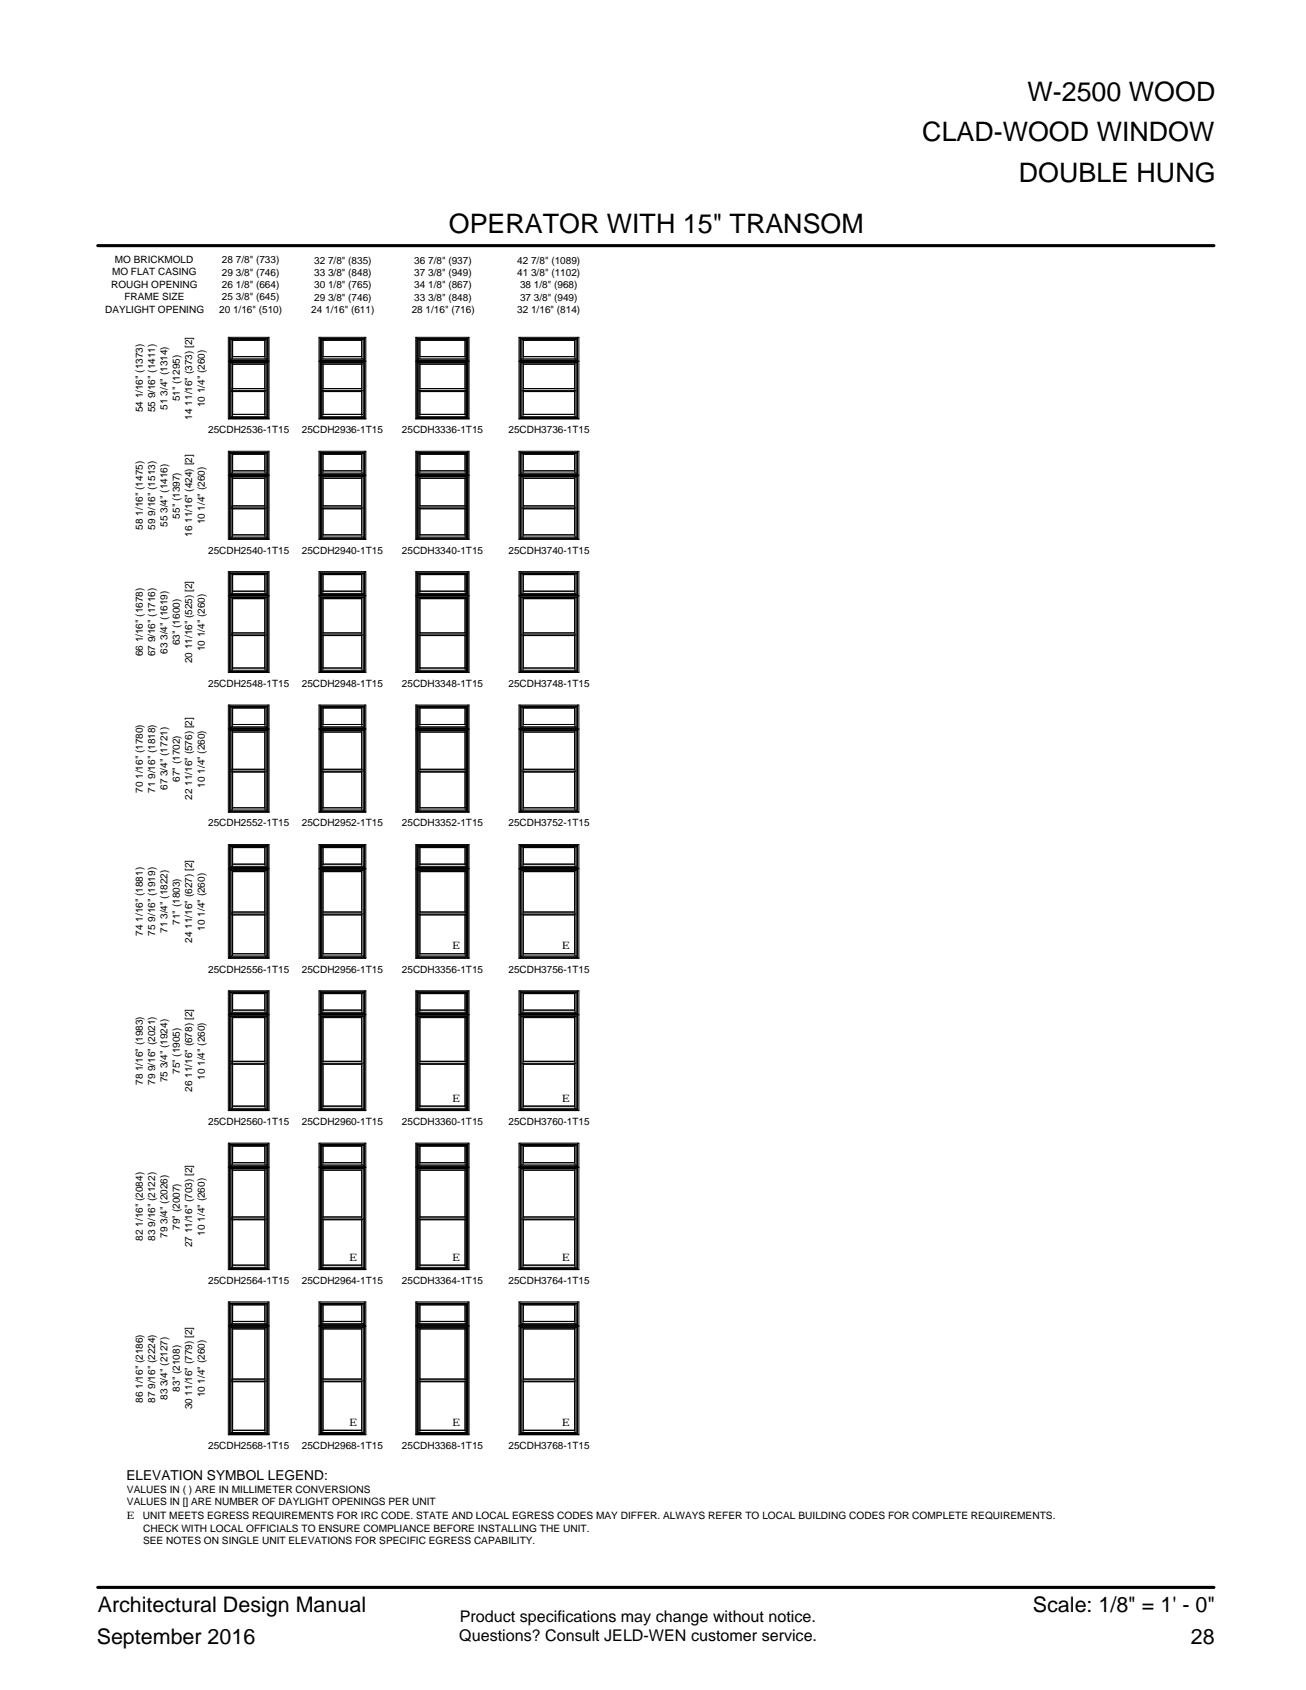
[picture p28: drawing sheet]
<svg xmlns="http://www.w3.org/2000/svg" width="216mm" height="279mm" viewBox="0 0 216 279" stroke-linecap="round" stroke-linejoin="round" font-family="sans-serif">
<defs><g id="words">
<g font-size="4.4">
<text x="169.9" y="16.7">W-2500 WOOD</text>
<text x="152.5" y="23.3">CLAD-WOOD WINDOW</text>
<text x="168.4" y="30.1">DOUBLE HUNG</text>
<text x="74.2" y="38.5">OPERATOR WITH 15&quot; TRANSOM</text>
</g>
<g font-size="3.5">
<text x="16.2" y="266.5">Architectural Design Manual</text>
<text x="170.8" y="266.5">Scale: 1/8&quot; = 1' - 0&quot;</text>
<text x="16" y="271.8">September 2016</text>
<text x="196.9" y="271.8">28</text>
</g>
<g font-size="2.7">
<text x="76" y="268.2">Product specifications may change without notice.</text>
<text x="75.9" y="271.4">Questions? Consult JELD-WEN customer service.</text>
</g>
<text font-size="2.3" x="20.9" y="244.7">ELEVATION SYMBOL LEGEND:</text>
<g font-size="1.7">
<text x="18.4" y="47.6">ROUGH OPENING</text>
<text x="18.5" y="45.5">MO FLAT CASING</text>
<text x="19" y="43.5">MO BRICKMOLD</text>
<text x="36.7" y="47.6">26 1/8&quot; (664)</text>
<text x="36.7" y="45.6">29 3/8&quot; (746)</text>
<text x="36.7" y="43.5">28 7/8&quot; (733)</text>
<text x="51.9" y="47.6">30 1/8&quot; (765)</text>
<text x="51.9" y="45.6">33 3/8&quot; (848)</text>
<text x="51.9" y="43.6">32 7/8&quot; (835)</text>
<text x="68.5" y="47.6">34 1/8&quot; (867)</text>
<text x="68.5" y="45.6">37 3/8&quot; (949)</text>
<text x="68.5" y="43.6">36 7/8&quot; (937)</text>
<text x="85.5" y="45.6">41 3/8&quot; (1102)</text>
<text x="85.5" y="43.6">42 7/8&quot; (1089)</text>
<text x="86" y="47.6">38 1/8&quot; (968)</text>
<text x="17.4" y="51.7">DAYLIGHT OPENING</text>
<text x="20.6" y="49.6">FRAME SIZE</text>
<text x="36.2" y="51.7">20 1/16&quot; (510)</text>
<text x="36.7" y="49.7">25 3/8&quot; (645)</text>
<text x="51.5" y="51.7">24 1/16&quot; (611)</text>
<text x="51.9" y="49.7">29 3/8&quot; (746)</text>
<text x="68.1" y="51.7">28 1/16&quot; (716)</text>
<text x="68.5" y="49.7">33 3/8&quot; (848)</text>
<text x="85.5" y="51.7">32 1/16&quot; (814)</text>
<text x="86" y="49.7">37 3/8&quot; (949)</text>
<text x="23.6" y="68.2" transform="rotate(-90 23.6 68.2)">54 1/16&quot; (1373)</text>
<text x="25.6" y="68.2" transform="rotate(-90 25.6 68.2)">55 9/16&quot; (1411)</text>
<text x="27.7" y="67.7" transform="rotate(-90 27.7 67.7)">51 3/4&quot; (1314)</text>
<text x="29.7" y="66.4" transform="rotate(-90 29.7 66.4)">51&quot; (1295)</text>
<text x="31.8" y="69.4" transform="rotate(-90 31.8 69.4)">14 11/16&quot; (373) [2]</text>
<text x="33.9" y="67.3" transform="rotate(-90 33.9 67.3)">10 1/4&quot; (260)</text>
<text x="34.4" y="71.6">25CDH2536-1T15</text>
<text x="49.9" y="71.6">25CDH2936-1T15</text>
<text x="66.4" y="71.6">25CDH3336-1T15</text>
<text x="84.1" y="71.6">25CDH3736-1T15</text>
<text x="23.6" y="87.6" transform="rotate(-90 23.6 87.6)">58 1/16&quot; (1475)</text>
<text x="25.6" y="87.6" transform="rotate(-90 25.6 87.6)">59 9/16&quot; (1513)</text>
<text x="27.7" y="87.1" transform="rotate(-90 27.7 87.1)">55 3/4&quot; (1416)</text>
<text x="29.7" y="85.7" transform="rotate(-90 29.7 85.7)">55&quot; (1397)</text>
<text x="31.8" y="88.7" transform="rotate(-90 31.8 88.7)">16 11/16&quot; (424) [2]</text>
<text x="33.9" y="86.7" transform="rotate(-90 33.9 86.7)">10 1/4&quot; (260)</text>
<text x="34.4" y="91.5">25CDH2540-1T15</text>
<text x="49.9" y="91.5">25CDH2940-1T15</text>
<text x="66.4" y="91.5">25CDH3340-1T15</text>
<text x="84.1" y="91.5">25CDH3740-1T15</text>
<text x="29.7" y="106.7" transform="rotate(-90 29.7 106.7)">63&quot; (1600)</text>
<text x="33.9" y="107.7" transform="rotate(-90 33.9 107.7)">10 1/4&quot; (260)</text>
<text x="23.6" y="108.5" transform="rotate(-90 23.6 108.5)">66 1/16&quot; (1678)</text>
<text x="25.6" y="108.5" transform="rotate(-90 25.6 108.5)">67 9/16&quot; (1716)</text>
<text x="27.7" y="108.1" transform="rotate(-90 27.7 108.1)">63 3/4&quot; (1619)</text>
<text x="31.8" y="109.7" transform="rotate(-90 31.8 109.7)">20 11/16&quot; (525) [2]</text>
<text x="34.4" y="113.6">25CDH2548-1T15</text>
<text x="49.9" y="113.6">25CDH2948-1T15</text>
<text x="66.4" y="113.6">25CDH3348-1T15</text>
<text x="84.1" y="113.6">25CDH3748-1T15</text>
<text x="23.6" y="131.1" transform="rotate(-90 23.6 131.1)">70 1/16&quot; (1780)</text>
<text x="25.6" y="131.1" transform="rotate(-90 25.6 131.1)">71 9/16&quot; (1818)</text>
<text x="27.7" y="130.6" transform="rotate(-90 27.7 130.6)">67 3/4&quot; (1721)</text>
<text x="29.7" y="129.3" transform="rotate(-90 29.7 129.3)">67&quot; (1702)</text>
<text x="33.9" y="130.2" transform="rotate(-90 33.9 130.2)">10 1/4&quot; (260)</text>
<text x="31.8" y="132.2" transform="rotate(-90 31.8 132.2)">22 11/16&quot; (576) [2]</text>
<text x="34.4" y="136.6">25CDH2552-1T15</text>
<text x="49.9" y="136.6">25CDH2952-1T15</text>
<text x="66.4" y="136.6">25CDH3352-1T15</text>
<text x="84.1" y="136.6">25CDH3752-1T15</text>
<text x="23.6" y="154.7" transform="rotate(-90 23.6 154.7)">74 1/16&quot; (1881)</text>
<text x="25.6" y="154.7" transform="rotate(-90 25.6 154.7)">75 9/16&quot; (1919)</text>
<text x="27.7" y="154.2" transform="rotate(-90 27.7 154.2)">71 3/4&quot; (1822)</text>
<text x="29.7" y="152.9" transform="rotate(-90 29.7 152.9)">71&quot; (1803)</text>
<text x="31.8" y="155.8" transform="rotate(-90 31.8 155.8)">24 11/16&quot; (627) [2]</text>
<text x="33.9" y="153.9" transform="rotate(-90 33.9 153.9)">10 1/4&quot; (260)</text>
<text x="34.4" y="160.8">25CDH2556-1T15</text>
<text x="49.9" y="160.8">25CDH2956-1T15</text>
<text x="66.4" y="160.8">25CDH3356-1T15</text>
<text x="74.8" y="156.9">E</text>
<text x="84.1" y="160.8">25CDH3756-1T15</text>
<text x="92.9" y="156.9">E</text>
<text x="23.6" y="179.4" transform="rotate(-90 23.6 179.4)">78 1/16&quot; (1983)</text>
<text x="25.6" y="179.4" transform="rotate(-90 25.6 179.4)">79 9/16&quot; (2021)</text>
<text x="27.7" y="178.9" transform="rotate(-90 27.7 178.9)">75 3/4&quot; (1924)</text>
<text x="29.7" y="177.6" transform="rotate(-90 29.7 177.6)">75&quot; (1905)</text>
<text x="33.9" y="178.5" transform="rotate(-90 33.9 178.5)">10 1/4&quot; (260)</text>
<text x="31.8" y="180.5" transform="rotate(-90 31.8 180.5)">26 11/16&quot; (678) [2]</text>
<text x="34.4" y="186">25CDH2560-1T15</text>
<text x="49.9" y="186">25CDH2960-1T15</text>
<text x="66.4" y="186">25CDH3360-1T15</text>
<text x="74.8" y="182.2">E</text>
<text x="84.1" y="186">25CDH3760-1T15</text>
<text x="92.9" y="182.2">E</text>
<text x="29.7" y="203.3" transform="rotate(-90 29.7 203.3)">79&quot; (2007)</text>
<text x="23.6" y="205.1" transform="rotate(-90 23.6 205.1)">82 1/16&quot; (2084)</text>
<text x="25.6" y="205.1" transform="rotate(-90 25.6 205.1)">83 9/16&quot; (2122)</text>
<text x="27.7" y="204.7" transform="rotate(-90 27.7 204.7)">79 3/4&quot; (2026)</text>
<text x="31.8" y="206.2" transform="rotate(-90 31.8 206.2)">27 11/16&quot; (703) [2]</text>
<text x="33.9" y="204.3" transform="rotate(-90 33.9 204.3)">10 1/4&quot; (260)</text>
<text x="57.8" y="208.4">E</text>
<text x="74.8" y="208.4">E</text>
<text x="92.9" y="208.4">E</text>
<text x="34.4" y="212.3">25CDH2564-1T15</text>
<text x="49.9" y="212.3">25CDH2964-1T15</text>
<text x="66.4" y="212.3">25CDH3364-1T15</text>
<text x="84.1" y="212.3">25CDH3764-1T15</text>
<text x="23.6" y="231.9" transform="rotate(-90 23.6 231.9)">86 1/16&quot; (2186)</text>
<text x="25.6" y="231.9" transform="rotate(-90 25.6 231.9)">87 9/16&quot; (2224)</text>
<text x="27.7" y="231.5" transform="rotate(-90 27.7 231.5)">83 3/4&quot; (2127)</text>
<text x="29.7" y="230.1" transform="rotate(-90 29.7 230.1)">83&quot; (2108)</text>
<text x="31.8" y="233" transform="rotate(-90 31.8 233)">30 11/16&quot; (779) [2]</text>
<text x="33.9" y="231" transform="rotate(-90 33.9 231)">10 1/4&quot; (260)</text>
<text x="34.4" y="239.6">25CDH2568-1T15</text>
<text x="49.9" y="239.6">25CDH2968-1T15</text>
<text x="57.8" y="235.7">E</text>
<text x="66.4" y="239.6">25CDH3368-1T15</text>
<text x="74.8" y="235.7">E</text>
<text x="84.1" y="239.6">25CDH3768-1T15</text>
<text x="92.9" y="235.7">E</text>
<text x="20.9" y="251.1">E</text>
<text x="21" y="246.8">VALUES IN ( ) ARE IN MILLIMETER CONVERSIONS</text>
<text x="21" y="248.9">VALUES IN [] ARE NUMBER OF DAYLIGHT OPENINGS PER UNIT</text>
<text x="23.6" y="251.2">UNIT MEETS EGRESS REQUIREMENTS FOR IRC CODE. STATE AND LOCAL EGRESS CODES MAY DIFFER. ALWAYS REFER TO LOCAL BUILDING CODES FOR COMPLETE REQUIREMENTS.</text>
<text x="23.7" y="253.2">CHECK WITH LOCAL OFFICIALS TO ENSURE COMPLIANCE BEFORE INSTALLING THE UNIT.</text>
<text x="23.7" y="255.2">SEE NOTES ON SINGLE UNIT ELEVATIONS FOR SPECIFIC EGRESS CAPABILITY.</text>
</g>
</g></defs>
<g fill="none" stroke="#000" stroke-width=".17">
<path d="M37.7 55.8h6.8v13.5h-6.8zM37.7 59.7h6.8M38 55.8v3.9M38 59.7v9.5M38 55.9h6.3M38 59.7h6.3M38 55.9v3.8M38 59.7v9.4M38 56h6.3M38 59.6h6.3M38 59.9h6.3M38 56v3.6"/>
<path d="M38 59.9v9.2M38 56h6.2M38 59.5h6.2M38 60h6.2M38.2 56v3.5M38.2 60v9M38.2 56.1h5.8M38.2 59.3h5.8M38.4 56.1v3.2M38.5 56.3v2.6M38.5 56.3h5.3M38.5 58.9h5.3"/>
<path d="M43.8 56.3v2.6M43.8 56.1v3.2M44 56v3.5M44 60v9M44.2 56v3.6M44.2 59.9v9.2M44.3 55.9v3.8M44.3 59.7v9.4M44.3 55.8v3.9M44.3 59.7v9.5M52.7 55.8h7.8v13.5h-7.8zM52.7 59.7h7.8"/>
<path d="M52.9 55.9h7.4M52.9 59.7h7.4M52.9 55.8v3.9M52.9 59.7v9.5M52.9 56h7.4M52.9 59.6h7.4M52.9 59.9h7.4M52.9 55.9v3.8M52.9 59.7v9.4M53 56h7.2M53 59.5h7.2M53 60h7.2"/>
<path d="M53 56v3.6M53 59.9v9.2M53.2 56.1h6.9M53.2 59.3h6.9M53.2 56v3.5M53.2 60v9M53.4 56.1v3.2M53.4 56.3h6.4M53.4 58.9l6.4 .1M53.4 58.9h6.4M53.4 56.3v2.6M59.8 56.2l-6.4 .1"/>
<path d="M59.8 56.1v3.2M60.1 56v3.5M60.1 60v9M60.2 56v3.6M60.2 59.9v9.2M60.3 55.9v3.8M60.3 59.7v9.4M60.3 55.8v3.9M60.3 59.7v9.5M68.7 55.8h8.8v13.5h-8.8zM68.7 59.7h8.8M68.9 55.9h8.5"/>
<path d="M68.9 59.7h8.5M68.9 55.8v3.9M68.9 59.7v9.5M68.9 56h8.4M68.9 59.6h8.4M68.9 59.9h8.4M68.9 55.9v3.8M68.9 59.7v9.4M69 56h8.3M69 59.5h8.3M69 60h8.3M69 56v3.6"/>
<path d="M69 59.9v9.2M69.2 56.1h7.9M69.2 59.3h7.9M69.2 56v3.5M69.2 60v9M69.4 56.2l7.5 .1M69.4 56.3h7.5M69.4 58.9h7.5M69.4 56.1v3.2M76.9 58.9l-7.5 .1M76.9 56.3v2.6M76.9 56.1v3.2"/>
<path d="M77.1 56v3.5M77.1 60v9M77.3 56v3.6M77.3 59.9v9.2M77.3 55.9v3.8M77.3 59.7l.1 9.4M77.4 55.8v3.9M77.4 59.7v9.5M85.8 55.8h9.9v13.5h-9.9zM85.8 59.7h9.9M86 55.9h9.5M86 59.7h9.5"/>
<path d="M86 55.8v3.9M86 59.7v9.5M86 56h9.4M86 59.6h9.4M86 59.9h9.4M86 55.9v3.8M86 59.7v9.4M86.1 56h9.3M86.1 59.5h9.3M86.1 60h9.3M86.1 56v3.6M86.1 59.9v9.2"/>
<path d="M86.3 56.1h8.9M86.3 59.3h8.9M86.3 56v3.5M86.3 60v9M86.5 56.1v3.2M86.5 56.3h8.5M86.5 58.9h8.5M86.5 56.3v2.6M95 56.3v2.6M95 56.1v3.2M95.2 56v3.5M95.2 60v9"/>
<path d="M95.4 56v3.6M95.4 59.9v9.2M95.4 55.9v3.8M95.4 59.7l.1 9.4M95.5 55.8v3.9M95.5 59.7v9.5M37.7 74.6h6.8v14.6h-6.8zM37.7 69.2h6.8M37.7 78.5h6.8M37.7 78.6h6.8M38 74.6v3.9M38 78.6v10.5"/>
<path d="M38 74.8h6.3M38 74.8v3.7M38 69.1h6.3M38 78.4h6.3M38 78.8h6.3M38 74.8v3.6M38 78.8v10.2M38 69h6.2M38 74.9h6.2M38 78.4h6.2M38 78.8h6.2M38.2 74.9v3.5"/>
<path d="M38.2 78.8v10.2M38.2 60h5.8M38.2 64.6h5.8M38.2 64.7h5.6M38.2 68.9h5.8M38.2 75h5.8M38.2 78.2h5.8M38.2 78.8h5.8M38.4 79.1h5.4zM38.4 60v8.9M38.4 75v3.2M38.4 78.8v10"/>
<path d="M38.4 60.2h5.4M38.4 68.5h5.4M38.4 64.7h.1M38.5 60.2v4M38.5 64.7v3.8M38.5 75.1v2.7M38.5 79.1v4.5M38.5 64.2h5.3M38.5 64.7h5.3M38.5 64.2l-.1 .1M38.5 75.1h5.3M38.5 77.8h5.3"/>
<path d="M43.8 60.2v4M43.8 64.7v3.8M43.8 75.1v2.7M43.8 79.1v4.5M43.8 64.2l-5.6 .1M43.8 60v8.9M43.8 75v3.2M43.8 78.8v10M44 74.9v3.5M44 78.8v10.2M44.2 74.8v3.6M44.2 78.8v10.2h.1"/>
<path d="M44.3 74.8v3.7M44.3 78.6v10.5M44.3 74.6v3.9M52.7 69.2h7.8M52.7 74.6h7.8v14.6h-7.8zM52.7 78.5h7.8M52.7 78.6h7.8M52.9 74.6v3.9M52.9 78.6v10.5M52.9 74.8h7.4M52.9 69.1h7.4M52.9 74.8v3.7"/>
<path d="M52.9 78.4h7.4M52.9 78.8h7.4M53 69h7.2M53 74.8v3.6M53 78.8l-.1 10.2M53 74.9h7.2M53 78.4h7.2M53 78.8h7.2M53.2 60h6.9M53.2 64.6h6.9M53.2 68.9h6.9M53.2 74.9v3.5"/>
<path d="M53.2 78.8v10.2M53.2 75h6.9M53.2 78.2h6.9M53.2 78.8h6.9M53.4 60.2h6.4M53.4 68.5h6.4M53.4 60v8.9M53.4 75v3.2M53.4 78.8v10M53.4 68.5v-3.8h6.4v3.8M53.4 64.2l6.4 .1M53.4 64.2h6.4"/>
<path d="M53.4 64.7h6.4M53.4 60.2v4M53.4 75.1v2.7M53.4 79.1v4.5M53.4 75.1h6.4M53.4 77.8l6.4 .1M53.4 77.8h6.4M53.4 79.1h6.4M59.8 60.2h.1M59.8 68.5h.1M59.8 60v8.9M59.8 75v3.2"/>
<path d="M59.8 78.8v10M59.8 75.1h-6.4M59.8 79.1h-6.4M60.1 74.9v3.5M60.1 78.8v10.2M60.2 74.8v3.6M60.2 78.8l.1 10.2M60.3 74.8v3.7M60.3 78.6v10.5M60.3 74.6v3.9M68.7 69.2h8.8M68.7 74.6h8.8v14.6h-8.8z"/>
<path d="M68.7 78.5h8.8M68.7 78.6h8.8M68.9 74.6v3.9M68.9 78.6v10.5M68.9 74.8h8.5M68.9 69.1h8.4M68.9 74.8v3.7M68.9 74.8h8.4M68.9 78.4h8.4M68.9 78.8h8.4M69 69h8.3M69 74.8v3.6"/>
<path d="M69 78.8l-.1 10.2M69 74.9h8.3M69 78.4h8.3M69 78.8h8.3M69.2 60h7.9M69.2 64.6h7.9M69.2 68.9h7.9M69.2 74.9v3.5M69.2 78.8v10.2M69.2 75h7.9M69.2 78.2h7.9M69.2 78.8h7.9"/>
<path d="M69.4 68.5v-3.8h7.5v3.8M69.4 60.2h.1M69.4 68.5h.1M69.4 60.2h7.5M69.4 64.2h7.5M69.4 64.7h7.5M69.4 68.5h7.5M69.4 60v8.9M69.4 75v3.2M69.4 78.8v10M69.4 75.1h7.5M69.4 77.8h7.5"/>
<path d="M69.4 79.1h7.5M76.9 64.2l-7.5 .1M76.9 60.2v4M76.9 75.1v2.7M76.9 79.1v4.5M76.9 77.8l-7.5 .1M76.9 60v8.9M76.9 75v3.2M76.9 78.8v10M77.1 74.9v3.5M77.1 78.8v10.2M77.3 74.8v3.6"/>
<path d="M77.3 78.8v10.2M77.3 74.8v3.7M77.3 78.6l.1 10.5M77.4 74.6v3.9M77.4 78.6v10.5M85.8 69.2h9.9M85.8 74.6h9.9v14.6h-9.9zM85.8 78.5h9.9M85.8 78.6h9.9M86 74.6v3.9M86 78.6v10.5M86 74.8h9.5"/>
<path d="M86 69.1h9.4M86 74.8v3.7M86 74.8h9.4M86 78.4h9.4M86 78.8h9.4M86.1 69h9.3M86.1 74.8v3.6M86.1 78.8v10.2h-.1M86.1 74.9h9.3M86.1 78.4h9.3M86.1 78.8h9.3M86.3 60h8.9"/>
<path d="M86.3 64.6h8.9M86.3 68.9h8.9M86.3 74.9v3.5M86.3 78.8v10.2M86.3 75h8.9M86.3 78.2h8.9M86.3 78.8h8.9M86.5 60.2h8.5M86.5 68.5h8.5M86.5 60v8.9M86.5 75v3.2M86.5 78.8v10"/>
<path d="M86.5 68.5v-3.8h8.5v3.8M86.5 64.2h8.5M86.5 64.7h8.5M86.5 60.2v4M86.5 75.1v2.7M86.5 79.1v4.5M86.5 75.1h8.5M86.5 77.8h8.5M86.5 79.1h8.5M95 60.2v4M95 75.1v2.7M95 79.1v4.5"/>
<path d="M95 60v8.9M95 75v3.2M95 78.8v10M95.2 74.9v3.5M95.2 78.8v10.2M95.4 74.8v3.6M95.4 78.8v10.2M95.4 74.8v3.7M95.4 78.6l.1 10.5M95.5 74.6v3.9M95.5 78.6v10.5M37.7 94.5h6.8v16.7h-6.8z"/>
<path d="M37.7 89.1h6.8M37.7 98.4h6.8M37.7 98.5h6.8M38 94.5v3.9M38 98.5v12.6M38 94.7h6.3M38 94.7v3.7M38 94.8h6.3M38 98.3h6.3M38 98.7h6.3M38 94.8v3.5M38 98.7v12.4"/>
<path d="M38 89h6.2M38 94.8h6.2M38 98.3h6.2M38 98.7h6.2M38.2 84.1h5.6h-5.4M38.2 94.8v3.5M38.2 98.7v12.3M38.2 88.8h5.8M38.2 94.9h5.8M38.2 98.1h5.8M38.2 98.8h5.8M38.2 84h5.8"/>
<path d="M38.4 98.9h5.4zM38.4 94.9v3.2M38.4 98.8v12M38.5 84.1v4.3M38.5 95v2.7M38.5 99v5.6M38.5 88.4h5.3M38.5 95h5.3M38.5 97.7h5.3M38.5 83.6h5.3M38.5 83.6l-.1 .1M43.8 84.1v4.3"/>
<path d="M43.8 95v2.7M43.8 99v5.6M43.8 83.6l-5.6 .1M43.8 94.9v3.2M43.8 98.8v12M44 94.8v3.5M44 98.7v12.3M44.2 94.8v3.5M44.2 98.7v12.4h.1M44.3 94.7v3.7M44.3 98.5v12.6M44.3 94.5v3.9"/>
<path d="M52.7 94.5h7.8v16.7h-7.8zM52.7 89.1h7.8M52.7 98.4h7.8M52.7 98.5h7.8M52.9 94.5v3.9M52.9 98.5v12.6M52.9 94.7h7.4M52.9 94.7v3.7M52.9 94.8h7.4M52.9 98.3h7.4M52.9 98.7h7.4M53 94.8v3.5"/>
<path d="M53 98.7l-.1 12.4M53 89h7.2M53 94.8h7.2M53 98.3h7.2M53 98.7h7.2M53.2 94.8v3.5M53.2 98.7v12.3M53.2 88.8h6.9M53.2 94.9h6.9M53.2 98.1h6.9M53.2 98.8h6.9M53.2 84h6.9"/>
<path d="M53.4 94.9v3.2M53.4 98.8v12M53.4 84.1v4.3M53.4 95v2.7M53.4 99v5.6M53.4 88.4h6.4M53.4 95h6.4M53.4 97.7l6.4 .1M53.4 97.7h6.4M53.4 83.6l6.4 .1M53.4 83.6h6.4M53.4 99h6.4"/>
<path d="M53.4 84.1h6.4M59.8 94.9v3.2M59.8 98.8v12M59.8 95h-6.4M59.8 98.9l-6.4 .1M59.8 84.1h-6.4M60.1 94.8v3.5M60.1 98.7v12.3M60.2 94.8v3.5M60.2 98.7l.1 12.4M60.3 94.7v3.7M60.3 98.5v12.6"/>
<path d="M60.3 94.5v3.9M68.7 94.5h8.8v16.7h-8.8zM68.7 89.1h8.8M68.7 98.4h8.8M68.7 98.5h8.8M68.9 94.5v3.9M68.9 98.5v12.6M68.9 94.7h8.5M68.9 94.7v3.7M68.9 94.8h8.4M68.9 98.3h8.4M68.9 98.7h8.4"/>
<path d="M69 94.8v3.5M69 98.7l-.1 12.4M69 89h8.3M69 94.8h8.3M69 98.3h8.3M69 98.7h8.3M69.2 94.8v3.5M69.2 98.7v12.3M69.2 88.8h7.9M69.2 94.9h7.9M69.2 98.1h7.9M69.2 98.8h7.9"/>
<path d="M69.2 84h7.9M69.4 94.9v3.2M69.4 98.8v12M69.4 88.4h7.5M69.4 95h7.5M69.4 97.7h7.5M69.4 98.9l7.5 .1M69.4 83.6h7.5M69.4 84.1h7.5M69.4 99h7.5M76.9 84.1v4.3M76.9 95v2.7"/>
<path d="M76.9 99v5.6M76.9 88.4h-7.5M76.9 97.7l-7.5 .1M76.9 83.6l-7.5 .1M76.9 94.9v3.2M76.9 98.8v12M77.1 94.8v3.5M77.1 98.7v12.3M77.3 94.8v3.5M77.3 98.7v12.4M77.3 94.7v3.7M77.3 98.5l.1 12.6"/>
<path d="M77.4 94.5v3.9M77.4 98.5v12.6M85.8 94.5h9.9v16.7h-9.9zM85.8 89.1h9.9M85.8 98.4h9.9M85.8 98.5h9.9M86 94.5v3.9M86 98.5v12.6M86 94.7h9.5M86 94.7v3.7M86 94.8h9.4M86 98.3h9.4"/>
<path d="M86 98.7h9.4M86.1 94.8v3.5M86.1 98.7v12.4h-.1M86.1 89h9.3M86.1 94.8h9.3M86.1 98.3h9.3M86.1 98.7h9.3M86.3 94.8v3.5M86.3 98.7v12.3M86.3 88.8h8.9M86.3 94.9h8.9M86.3 98.1h8.9"/>
<path d="M86.3 98.8h8.9M86.3 84h8.9M86.5 94.9v3.2M86.5 98.8v12M86.5 84.1v4.3M86.5 95v2.7M86.5 99v5.6M86.5 88.4h8.5M86.5 95h8.5M86.5 97.7h8.5M86.5 99h8.5M86.5 83.6h8.5"/>
<path d="M86.5 84.1h8.5M95 84.1v4.3M95 95v2.7M95 99v5.6M95 94.9v3.2M95 98.8v12M95.2 94.8v3.5M95.2 98.7v12.3M95.4 94.8v3.5M95.4 98.7v12.4M95.4 94.7v3.7M95.4 98.5l.1 12.6"/>
<path d="M95.5 94.5v3.9M95.5 98.5v12.6M37.7 116.6h6.8v17.7h-6.8zM37.7 111.1h6.8M38 116.6v3.9M38 116.7h6.3M38 116.7v3.8M38 116.8h6.3M38 116.8v3.6M38 111h6.2M38 116.8h6.2M38.2 105h5.6h-5.4"/>
<path d="M38.2 116.8v3.5M38.2 110.8h5.8M38.2 116.9h5.8M38.2 105h5.8M38.4 116.9v3.3M38.4 119.8h5.4M38.5 105.1v5.3M38.5 117.1v2.7M38.5 110.4h5.3M38.5 117.1h5.3M38.5 104.6h5.3M38.5 104.6l-.1 .1"/>
<path d="M43.8 105.1v5.3M43.8 117.1v2.7M43.8 104.6l-5.6 .1M43.8 116.9v3.3M44 116.8v3.5M44.2 116.8v3.6M44.3 116.7v3.8M44.3 116.6v3.9M52.7 116.6h7.8v17.7h-7.8zM52.7 111.1h7.8M52.9 116.6v3.9M52.9 116.7h7.4"/>
<path d="M52.9 116.7v3.8M52.9 116.8h7.4M53 116.8v3.6M53 111h7.2M53 116.8h7.2M53.2 116.8v3.5M53.2 110.8h6.9M53.2 116.9h6.9M53.2 105h6.9M53.4 116.9v3.3M53.4 119.8h6.4M53.4 105.1v5.3"/>
<path d="M53.4 117.1v2.7M53.4 110.4l6.4 .1M53.4 110.4h6.4M53.4 117.1h6.4M53.4 104.6l6.4 .1M53.4 104.6h6.4M53.4 105.1h6.4M59.8 119.8h.1M59.8 116.9v3.3M59.8 117l-6.4 .1M59.8 105l-6.4 .1M60.1 116.8v3.5"/>
<path d="M60.2 116.8v3.6M60.3 116.7v3.8M60.3 116.6v3.9M68.7 116.6h8.8v17.7h-8.8zM68.7 111.1h8.8M68.9 116.6v3.9M68.9 116.7h8.5M68.9 116.7v3.8M68.9 116.8h8.4M69 116.8v3.6M69 111h8.3M69 116.8h8.3"/>
<path d="M69.2 116.8v3.5M69.2 110.8h7.9M69.2 116.9h7.9M69.2 105h7.9M69.4 119.8h.1M69.4 116.9v3.3M69.4 110.4h7.5M69.4 117l7.5 .1M69.4 117.1h7.5M69.4 119.8h7.5M69.4 104.6h7.5M69.4 105l7.5 .1"/>
<path d="M69.4 105.1h7.5M76.9 105.1v5.3M76.9 117.1v2.7M76.9 110.4l-7.5 .1M76.9 104.6l-7.5 .1M76.9 116.9v3.3M77.1 116.8v3.5M77.3 116.8v3.6M77.3 116.7v3.8M77.4 116.6v3.9M85.8 116.6h9.9v17.7h-9.9zM85.8 111.1h9.9"/>
<path d="M86 116.6v3.9M86 116.7h9.5M86 116.7v3.8M86 116.8h9.4M86.1 116.8v3.6M86.1 111h9.3M86.1 116.8h9.3M86.3 116.8v3.5M86.3 110.8h8.9M86.3 116.9h8.9M86.3 105h8.9M86.5 116.9v3.3"/>
<path d="M86.5 119.8h8.5M86.5 105.1v5.3M86.5 117.1v2.7M86.5 110.4h8.5M86.5 117.1h8.5M86.5 104.6h8.5M86.5 105.1h8.5M95 105.1v5.3M95 117.1v2.7M95 116.9v3.3M95.2 116.8v3.5M95.4 116.8v3.6"/>
<path d="M95.4 116.7v3.8M95.5 116.6v3.9M37.7 139.6h6.8v18.8h-6.8zM37.7 120.5h6.8M37.7 120.6h6.8M37.7 134.2h6.8M38 120.6v13.6M38 139.6v4M38 120.5h6.3M38 139.8h6.3M38 139.8v3.8M38 120.4h6.3"/>
<path d="M38 120.7h6.3M38 120.7v13.5M38 139.8v3.6M38 120.3h6.2M38 120.7h6.2M38 134.1h6.2M38 139.9h6.2M38.2 127.6h5.6h-5.4M38.2 120.7v13.4M38.2 139.9v3.5M38.2 120.2h5.8M38.2 120.8h5.8"/>
<path d="M38.2 133.9h5.8M38.2 127.2h5.6M38.2 127.5h5.8M38.4 121h5.4zM38.4 120.8v13.1M38.5 121v6.2M38.5 127.6v5.9M38.5 133.5h5.3M43.8 121v6.2M43.8 127.6v5.9M43.8 120.8v13.1M44 120.7v13.4"/>
<path d="M44 139.9v3.5M44.2 120.7v13.5h.1M44.2 139.8v3.6M44.3 120.6v13.6M44.3 139.8v3.8M44.3 139.6v4M52.7 139.6h7.8v18.8h-7.8zM52.7 120.5h7.8M52.7 120.6h7.8M52.7 134.2h7.8M52.9 120.6v13.6M52.9 139.6v4"/>
<path d="M52.9 120.5h7.4M52.9 139.8h7.4M52.9 139.8v3.8M52.9 120.4h7.4M52.9 120.7h7.4M53 120.7v13.5h-.1M53 139.8v3.6M53 120.3h7.2M53 120.7h7.2M53 134.1h7.2M53 139.9h7.2M53.2 120.7v13.4"/>
<path d="M53.2 139.9v3.5M53.2 120.2h6.9M53.2 120.8h6.9M53.2 133.9h6.9M53.2 127.5h6.9M53.4 120.8v13.1M53.4 127.2h6.4M53.4 121v6.2M53.4 127.6v5.9M53.4 133.5l6.4 .1M53.4 133.5h6.4M53.4 121h6.4"/>
<path d="M53.4 127.6h6.4M59.8 127.2h.1M59.8 120.8v13.1M59.8 121h-6.4M59.8 127.6h-6.4M60.1 120.7v13.4M60.1 139.9v3.5M60.2 120.7v13.5h.1M60.2 139.8v3.6M60.3 120.6v13.6M60.3 139.8v3.8M60.3 139.6v4"/>
<path d="M68.7 139.6h8.8v18.8h-8.8zM68.7 120.5h8.8M68.7 120.6h8.8M68.7 134.2h8.8M68.9 120.6v13.6M68.9 139.6v4M68.9 120.5h8.5M68.9 139.8h8.5M68.9 139.8v3.8M68.9 120.4h8.4M68.9 120.7h8.4M68.9 139.8h8.4"/>
<path d="M69 120.7v13.5h-.1M69 139.8v3.6M69 120.3h8.3M69 120.7h8.3M69 134.1h8.3M69 139.9h8.3M69.2 120.7v13.4M69.2 139.9v3.5M69.2 120.2h7.9M69.2 120.8h7.9M69.2 133.9h7.9M69.2 127.5h7.9"/>
<path d="M69.4 127.2h.1M69.4 120.8v13.1M69.4 121h7.5M69.4 133.5h7.5M69.4 127.2h7.5M69.4 127.6h7.5M76.9 121v6.2M76.9 127.6v5.9M76.9 133.5l-7.5 .1M76.9 120.8v13.1M77.1 120.7v13.4M77.1 139.9v3.5"/>
<path d="M77.3 120.7v13.5h.1M77.3 139.8v3.6M77.3 120.6v13.6M77.3 139.8v3.8M77.4 120.6v13.6M77.4 139.6v4M85.8 139.6h9.9v18.8h-9.9zM85.8 120.5h9.9M85.8 120.6h9.9M85.8 134.2h9.9M86 120.6v13.6M86 139.6v4"/>
<path d="M86 120.5h9.5M86 139.8h9.5M86 139.8v3.8M86 120.4h9.4M86 120.7h9.4M86 139.8h9.4M86.1 120.7v13.5h-.1M86.1 139.8v3.6M86.1 120.3h9.3M86.1 120.7h9.3M86.1 134.1h9.3M86.1 139.9h9.3"/>
<path d="M86.3 120.7v13.4M86.3 139.9v3.5M86.3 120.2h8.9M86.3 120.8h8.9M86.3 133.9h8.9M86.3 127.5h8.9M86.5 120.8v13.1M86.5 127.2h8.5M86.5 121v6.2M86.5 127.6v5.9M86.5 121h8.5M86.5 133.5h8.5"/>
<path d="M86.5 127.6h8.5M95 121v6.2M95 127.6v5.9M95 120.8v13.1M95.2 120.7v13.4M95.2 139.9v3.5M95.4 120.7v13.5h.1M95.4 139.8v3.6M95.4 120.6v13.6M95.4 139.8v3.8M95.5 120.6v13.6M95.5 139.6v4"/>
<path d="M37.7 143.6h6.8M37.7 143.7h6.8M37.7 158.4h6.8M38 143.7v14.7M38 143.7v14.6M38 143.4h6.3M38 143.8h6.3M38 143.8v14.5M38 143.4h6.2M38 143.8h6.2M38 158.2h6.2M38 158.3h6.2"/>
<path d="M38.2 151.2h5.6h-5.4M38.2 143.8v14.4M38.2 140h5.8M38.2 143.2h5.8M38.2 143.9h5.8M38.2 158h5.8M38.2 151.1h5.8M38.4 144.1h5.4zM38.4 140v3.2M38.4 143.9v14.1M38.5 140.1v2.7M38.5 144.1v6.7"/>
<path d="M38.5 151.3v6.4M38.5 140.1h5.3M38.5 142.8h5.3M38.5 157.7h5.3M38.5 150.8h5.3M38.5 150.8h-.1M43.8 140.1v2.7M43.8 144.1v6.7M43.8 151.3v6.4M43.8 150.8h-5.6M43.8 140v3.2M43.8 143.9v14.1"/>
<path d="M44 143.8v14.4M44.2 143.8v14.5h.1M44.3 143.7v14.6M44.3 143.7v14.7M52.7 143.6h7.8M52.7 143.7h7.8M52.7 158.4h7.8M52.9 143.7v14.7M52.9 143.7v14.6M52.9 143.4h7.4M52.9 143.8h7.4M53 143.8l-.1 14.5"/>
<path d="M53 143.4h7.2M53 143.8h7.2M53 158.2h7.2M53 158.3h7.2M53.2 143.8v14.4M53.2 140h6.9M53.2 143.2h6.9M53.2 143.9h6.9M53.2 158h6.9M53.2 151.1h6.9M53.4 140v3.2M53.4 143.9v14.1"/>
<path d="M53.4 140.1v2.7M53.4 144.1v6.7M53.4 151.3v6.4M53.4 140.1h6.4M53.4 142.8l6.4 .1M53.4 142.8h6.4M53.4 157.7h6.4M53.4 150.8h6.4M53.4 144.1h6.4M53.4 151.3h6.4M59.8 140v3.2M59.8 143.9v14.1"/>
<path d="M59.8 140.1h-6.4M59.8 144.1h-6.4M59.8 151.2l-6.4 .1M60.1 143.8v14.4M60.2 143.8l.1 14.5M60.3 143.7v14.6M60.3 143.7v14.7M68.7 143.6h8.8M68.7 143.7h8.8M68.7 158.4h8.8M68.9 143.7v14.7M68.9 143.7v14.6"/>
<path d="M68.9 143.4h8.4M68.9 143.8h8.4M69 143.8l-.1 14.5M69 143.4h8.3M69 143.8h8.3M69 158.2h8.3M69 158.3h8.3M69.2 143.8v14.4M69.2 140h7.9M69.2 143.2h7.9M69.2 143.9h7.9M69.2 158h7.9"/>
<path d="M69.2 151.1h7.9M69.4 140v3.2M69.4 143.9v14.1M69.4 140.1h7.5M69.4 142.8h7.5M69.4 144.1h7.5M69.4 157.7h7.5M69.4 150.8h7.5M69.4 151.2l7.5 .1M69.4 151.3h7.5M76.9 140.1v2.7M76.9 144.1v6.7"/>
<path d="M76.9 151.3v6.4M76.9 142.8l-7.5 .1M76.9 157.7h-7.5M76.9 150.8h-7.5M76.9 140v3.2M76.9 143.9v14.1M77.1 143.8v14.4M77.3 143.8v14.5M77.3 143.7l.1 14.6M77.4 143.7v14.7M85.8 143.6h9.9M85.8 143.7h9.9"/>
<path d="M85.8 158.4h9.9M86 143.7v14.7M86 143.7v14.6M86 143.4h9.4M86 143.8h9.4M86.1 143.8v14.5h-.1M86.1 143.4h9.3M86.1 143.8h9.3M86.1 158.2h9.3M86.1 158.3h9.3M86.3 143.8v14.4M86.3 140h8.9"/>
<path d="M86.3 143.2h8.9M86.3 143.9h8.9M86.3 158h8.9M86.3 151.1h8.9M86.5 140v3.2M86.5 143.9v14.1M86.5 140.1v2.7M86.5 144.1v6.7M86.5 151.3v6.4M86.5 140.1h8.5M86.5 142.8h8.5M86.5 144.1h8.5"/>
<path d="M86.5 157.7h8.5M86.5 150.8h8.5M86.5 151.3h8.5M95 140.1v2.7M95 144.1v6.7M95 151.3v6.4M95 140v3.2M95 143.9v14.1M95.2 143.8v14.4M95.4 143.8v14.5M95.4 143.7l.1 14.6M95.5 143.7v14.7"/>
<path d="M37.7 163.8h6.8v19.8h-6.8zM37.7 167.7h6.8M37.7 167.8h6.8M38 163.8v3.9M38 167.8v15.8M38 164h6.3M38 164v3.7M38 167.8v15.7M38 167.6h6.3M38 168h6.3M38 164v3.6M38 168v15.5"/>
<path d="M38 164.1h6.2M38 167.5h6.2M38 168h6.2M38.2 175.9h5.6h-5.4M38.2 164.1v3.4M38.2 168v15.4M38.2 164.1h5.8M38.2 167.4h5.8M38.2 168h5.8M38.2 175.8h5.8M38.4 168.2h5.4zM38.4 164.1v3.3"/>
<path d="M38.4 168v15.2M38.4 164.3h5.4M38.5 164.3v2.7M38.5 168.2v7.2M38.5 176v6.9M38.5 167h5.3M38.5 175.4h5.3M38.5 175.4l-.1 .1M43.8 164.3v2.7M43.8 168.2v7.2M43.8 176v6.9M43.8 175.4l-5.6 .1"/>
<path d="M43.8 164.1v3.3M43.8 168v15.2M44 164.1v3.4M44 168v15.4M44.2 164v3.6M44.2 168v15.5M44.3 164v3.7M44.3 167.8v15.7M44.3 163.8v3.9M44.3 167.8v15.8M52.7 163.8h7.8v19.8h-7.8zM52.7 167.7h7.8"/>
<path d="M52.7 167.8h7.8M52.9 163.8v3.9M52.9 167.8v15.8M52.9 164h7.4M52.9 164v3.7M52.9 167.8v15.7M52.9 167.6h7.4M52.9 168h7.4M53 164v3.6M53 168v15.5M53 164.1h7.2M53 167.5h7.2"/>
<path d="M53 168h7.2M53.2 164.1v3.4M53.2 168v15.4M53.2 164.1h6.9M53.2 167.4h6.9M53.2 168h6.9M53.2 175.8h6.9M53.4 164.1v3.3M53.4 168v15.2M53.4 164.3h6.4M53.4 164.3v2.7M53.4 168.2v7.2"/>
<path d="M53.4 176v6.9M53.4 167h6.4M53.4 175.4l6.4 .1M53.4 175.4h6.4M53.4 168.2h6.4M53.4 176h6.4M59.8 164.3h.1M59.8 164.1v3.3M59.8 168v15.2M59.8 168.2h-6.4M59.8 175.9l-6.4 .1M60.1 164.1v3.4"/>
<path d="M60.1 168v15.4M60.2 164v3.6M60.2 168v15.5M60.3 164v3.7M60.3 167.8v15.7M60.3 163.8v3.9M60.3 167.8v15.8M68.7 163.8h8.8v19.8h-8.8zM68.7 167.7h8.8M68.7 167.8h8.8M68.9 163.8v3.9M68.9 167.8v15.8"/>
<path d="M68.9 164h8.5M68.9 164v3.7M68.9 167.8v15.7M68.9 164h8.4M68.9 167.6h8.4M68.9 168h8.4M69 164v3.6M69 168v15.5M69 164.1h8.3M69 167.5h8.3M69 168h8.3M69.2 164.1v3.4"/>
<path d="M69.2 168v15.4M69.2 164.1h7.9M69.2 167.4h7.9M69.2 168h7.9M69.2 175.8h7.9M69.4 164.3h.1M69.4 164.1v3.3M69.4 168v15.2M69.4 164.3h7.5M69.4 167h7.5M69.4 168.2h7.5M69.4 175.4h7.5"/>
<path d="M69.4 175.9l7.5 .1M69.4 176h7.5M76.9 164.3v2.7M76.9 168.2v7.2M76.9 176v6.9M76.9 167h-7.5M76.9 175.4l-7.5 .1M76.9 164.1v3.3M76.9 168v15.2M77.1 164.1v3.4M77.1 168v15.4M77.3 164v3.6"/>
<path d="M77.3 168v15.5M77.3 164v3.7M77.3 167.8l.1 15.7M77.4 163.8v3.9M77.4 167.8v15.8M85.8 163.8h9.9v19.8h-9.9zM85.8 167.7h9.9M85.8 167.8h9.9M86 163.8v3.9M86 167.8v15.8M86 164h9.5M86 164v3.7"/>
<path d="M86 167.8v15.7M86 164h9.4M86 167.6h9.4M86 168h9.4M86.1 164v3.6M86.1 168v15.5M86.1 164.1h9.3M86.1 167.5h9.3M86.1 168h9.3M86.3 164.1v3.4M86.3 168v15.4M86.3 164.1h8.9"/>
<path d="M86.3 167.4h8.9M86.3 168h8.9M86.3 175.8h8.9M86.5 164.1v3.3M86.5 168v15.2M86.5 164.3h8.5M86.5 164.3v2.7M86.5 168.2v7.2M86.5 176v6.9M86.5 167h8.5M86.5 168.2h8.5M86.5 175.4h8.5"/>
<path d="M86.5 176h8.5M95 164.3v2.7M95 168.2v7.2M95 176v6.9M95 164.1v3.3M95 168v15.2M95.2 164.1v3.4M95.2 168v15.4M95.4 164v3.6M95.4 168v15.5M95.4 164v3.7M95.4 167.8l.1 15.7"/>
<path d="M95.5 163.8v3.9M95.5 167.8v15.8M37.7 189h6.8v20.9h-6.8zM37.7 183.6h6.8M37.7 192.9h6.8M37.7 193h6.8M38 189v3.9M38 193v16.9M38 189.2h6.3M38 189.2v3.7M38 193v16.8M38 183.5h6.3"/>
<path d="M38 192.8h6.3M38 193.1h6.3M38 193.1v16.7M38 189.2v3.6M38 183.4h6.2M38 189.3h6.2M38 192.8h6.2M38 193.2h6.2M38.2 189.3v3.5M38.2 193.2v16.5M38.2 183.2h5.8M38.2 189.4h5.8"/>
<path d="M38.2 192.6h5.8M38.2 193.2h5.8M38.4 193.4h5.4zM38.4 189.4v3.2M38.4 193.2v16.3M38.5 189.5v2.7M38.5 193.5v7.7M38.5 182.9h5.3M38.5 189.5h5.3M38.5 192.2h5.3M43.8 189.5v2.7M43.8 193.5v7.7"/>
<path d="M43.8 189.4v3.2M43.8 193.2v16.3M44 189.3v3.5M44 193.2v16.5M44.2 193.1v16.7h.1M44.2 189.2v3.6M44.3 189.2v3.7M44.3 193v16.8M44.3 189v3.9M44.3 193v16.9M52.7 189h7.8v20.9h-7.8zM52.7 183.6h7.8"/>
<path d="M52.7 192.9h7.8M52.7 193h7.8M52.9 189v3.9M52.9 193v16.9M52.9 189.2h7.4M52.9 189.2v3.7M52.9 193v16.8M52.9 183.5h7.4M52.9 192.8h7.4M52.9 193.1h7.4M53 193.1v16.7h-.1M53 189.2v3.6"/>
<path d="M53 183.4h7.2M53 189.3h7.2M53 192.8h7.2M53 193.2h7.2M53.2 189.3v3.5M53.2 193.2v16.5M53.2 183.2h6.9M53.2 189.4h6.9M53.2 192.6h6.9M53.2 193.2h6.9M53.4 189.4v3.2M53.4 193.2v16.3"/>
<path d="M53.4 189.5v2.7M53.4 193.5v7.7M53.4 182.9h6.4M53.4 189.5h6.4M53.4 192.2h6.4M53.4 193.5h6.4M59.8 189.4v3.2M59.8 193.2v16.3M59.8 189.5h-6.4M59.8 193.4l-6.4 .1M60.1 189.3v3.5M60.1 193.2v16.5"/>
<path d="M60.2 193.1v16.7h.1M60.2 189.2v3.6M60.3 189.2v3.7M60.3 193v16.8M60.3 189v3.9M60.3 193v16.9M68.7 189h8.8v20.9h-8.8zM68.7 183.6h8.8M68.7 192.9h8.8M68.7 193h8.8M68.9 189v3.9M68.9 193v16.9"/>
<path d="M68.9 189.2h8.5M68.9 189.2v3.7M68.9 193v16.8M68.9 183.5h8.4M68.9 189.2h8.4M68.9 192.8h8.4M68.9 193.1h8.4M69 193.1v16.7h-.1M69 189.2v3.6M69 183.4h8.3M69 189.3h8.3M69 192.8h8.3"/>
<path d="M69 193.2h8.3M69.2 189.3v3.5M69.2 193.2v16.5M69.2 183.2h7.9M69.2 189.4h7.9M69.2 192.6h7.9M69.2 193.2h7.9M69.4 189.4v3.2M69.4 193.2v16.3M69.4 182.9h7.5M69.4 189.5h7.5M69.4 192.2h7.5"/>
<path d="M69.4 193.4l7.5 .1M69.4 193.5h7.5M76.9 189.5v2.7M76.9 193.5v7.7M76.9 182.9h-7.5M76.9 192.2h-7.5M76.9 189.4v3.2M76.9 193.2v16.3M77.1 189.3v3.5M77.1 193.2v16.5M77.3 193.1v16.7h.1M77.3 189.2v3.6"/>
<path d="M77.3 189.2v3.7M77.3 193v16.8M77.4 189v3.9M77.4 193v16.9M85.8 189h9.9v20.9h-9.9zM85.8 183.6h9.9M85.8 192.9h9.9M85.8 193h9.9M86 189v3.9M86 193v16.9M86 189.2h9.5M86 189.2v3.7"/>
<path d="M86 193v16.8M86 183.5h9.4M86 189.2h9.4M86 192.8h9.4M86 193.1h9.4M86.1 193.1v16.7h-.1M86.1 189.2v3.6M86.1 183.4h9.3M86.1 189.3h9.3M86.1 192.8h9.3M86.1 193.2h9.3M86.3 189.3v3.5"/>
<path d="M86.3 193.2v16.5M86.3 183.2h8.9M86.3 189.4h8.9M86.3 192.6h8.9M86.3 193.2h8.9M86.5 189.4v3.2M86.5 193.2v16.3M86.5 189.5v2.7M86.5 193.5v7.7M86.5 182.9h8.5M86.5 189.5h8.5M86.5 192.2h8.5"/>
<path d="M86.5 193.5h8.5M95 189.5v2.7M95 193.5v7.7M95 189.4v3.2M95 193.2v16.3M95.2 189.3v3.5M95.2 193.2v16.5M95.4 193.1v16.7h.1M95.4 189.2v3.6M95.4 189.2v3.7M95.4 193v16.8M95.5 189v3.9"/>
<path d="M95.5 193v16.9M37.7 215.2h6.8v22h-6.8zM37.7 209.9h6.8M37.7 219.2h6.8M37.7 219.3h6.8M38 215.2v4M38 219.3v17.9M38 215.4h6.3M38 215.4v3.8M38 219.3v17.8M38 215.5h6.3M38 219h6.3"/>
<path d="M38 219.4h6.3M38 215.5v3.5M38 219.4v17.7M38 209.7h6.2M38 215.5h6.2M38 219h6.2M38 219.4h6.2M38.2 201.6h5.6h-5.4M38.2 215.5v3.5M38.2 219.4v17.6M38.2 209.5h5.8M38.2 215.6h5.8"/>
<path d="M38.2 218.8h5.8M38.2 219.5h5.8M38.2 201.5h5.8M38.4 219.7h5.4zM38.4 215.6v3.2M38.4 219.5v17.3M38.5 201.6v7.5M38.5 215.7v2.8M38.5 219.7v8.3M38.5 209.1h5.3M38.5 215.7h5.3M38.5 218.5h5.3"/>
<path d="M38.5 201.2h5.3M38.5 201.2h-.1M43.8 201.6v7.5M43.8 215.7v2.8M43.8 219.7v8.3M43.8 201.2h-5.6M43.8 215.6v3.2M43.8 219.5v17.3M44 215.5v3.5M44 219.4v17.6M44.2 215.5v3.5M44.2 219.4v17.7h.1"/>
<path d="M44.3 215.4v3.8M44.3 219.3v17.8M44.3 215.2v4M44.3 219.3v17.9M52.7 215.2h7.8v22h-7.8zM52.7 209.9h7.8M52.7 219.2h7.8M52.7 219.3h7.8M52.9 215.2v4M52.9 219.3v17.9M52.9 215.4h7.4M52.9 215.4v3.8"/>
<path d="M52.9 219.3v17.8M52.9 215.5h7.4M52.9 219h7.4M52.9 219.4h7.4M53 215.5v3.5M53 219.4l-.1 17.7M53 209.7h7.2M53 215.5h7.2M53 219h7.2M53 219.4h7.2M53.2 215.5v3.5M53.2 219.4v17.6"/>
<path d="M53.2 209.5h6.9M53.2 215.6h6.9M53.2 218.8h6.9M53.2 219.5h6.9M53.2 201.5h6.9M53.4 215.6v3.2M53.4 219.5v17.3M53.4 201.6h6.4M53.4 201.6v7.5M53.4 215.7v2.8M53.4 219.7v8.3M53.4 209.1l6.4 .1"/>
<path d="M53.4 209.1h6.4M53.4 215.7h6.4M53.4 218.5h6.4M53.4 201.2h6.4M53.4 219.7h6.4M59.8 201.6h.1M59.8 215.6v3.2M59.8 219.5v17.3M59.8 215.7h-6.4M59.8 219.7h-6.4M60.1 215.5v3.5M60.1 219.4v17.6"/>
<path d="M60.2 215.5v3.5M60.2 219.4l.1 17.7M60.3 215.4v3.8M60.3 219.3v17.8M60.3 215.2v4M60.3 219.3v17.9M68.7 215.2h8.8v22h-8.8zM68.7 209.9h8.8M68.7 219.2h8.8M68.7 219.3h8.8M68.9 215.2v4M68.9 219.3v17.9"/>
<path d="M68.9 215.4h8.5M68.9 215.4v3.8M68.9 219.3v17.8M68.9 215.5h8.4M68.9 219h8.4M68.9 219.4h8.4M69 215.5v3.5M69 219.4l-.1 17.7M69 209.7h8.3M69 215.5h8.3M69 219h8.3M69 219.4h8.3"/>
<path d="M69.2 215.5v3.5M69.2 219.4v17.6M69.2 209.5h7.9M69.2 215.6h7.9M69.2 218.8h7.9M69.2 219.5h7.9M69.2 201.5h7.9M69.4 201.6h.1M69.4 215.6v3.2M69.4 219.5v17.3M69.4 209.1h7.5M69.4 215.7h7.5"/>
<path d="M69.4 218.5h7.5M69.4 219.7h7.5M69.4 201.2h7.5M69.4 201.6h7.5M76.9 201.6v7.5M76.9 215.7v2.8M76.9 219.7v8.3M76.9 209.1l-7.5 .1M76.9 218.5h-7.5M76.9 201.2h-7.5M76.9 215.6v3.2M76.9 219.5v17.3"/>
<path d="M77.1 215.5v3.5M77.1 219.4v17.6M77.3 215.5v3.5M77.3 219.4v17.7M77.3 215.4v3.8M77.3 219.3l.1 17.8M77.4 215.2v4M77.4 219.3v17.9M85.8 215.2h9.9v22h-9.9zM85.8 209.9h9.9M85.8 219.2h9.9M85.8 219.3h9.9"/>
<path d="M86 215.2v4M86 219.3v17.9M86 215.4h9.5M86 215.4v3.8M86 219.3v17.8M86 215.5h9.4M86 219h9.4M86 219.4h9.4M86.1 215.5v3.5M86.1 219.4v17.7h-.1M86.1 209.7h9.3M86.1 215.5h9.3"/>
<path d="M86.1 219h9.3M86.1 219.4h9.3M86.3 215.5v3.5M86.3 219.4v17.6M86.3 209.5h8.9M86.3 215.6h8.9M86.3 218.8h8.9M86.3 219.5h8.9M86.3 201.5h8.9M86.5 215.6v3.2M86.5 219.5v17.3M86.5 201.6h8.5"/>
<path d="M86.5 201.6v7.5M86.5 215.7v2.8M86.5 219.7v8.3M86.5 209.1h8.5M86.5 215.7h8.5M86.5 218.5h8.5M86.5 219.7h8.5M86.5 201.2h8.5M95 201.6v7.5M95 215.7v2.8M95 219.7v8.3M95 215.6v3.2"/>
<path d="M95 219.5v17.3M95.2 215.5v3.5M95.2 219.4v17.6M95.4 215.5v3.5M95.4 219.4v17.7M95.4 215.4v3.8M95.4 219.3l.1 17.8M95.5 215.2v4M95.5 219.3v17.9M37.7 237.2h6.8M38 237h6.2M38.2 228.4h5.6h-5.4"/>
<path d="M38.2 236.8h5.8M38.2 228.3h5.8M38.5 228.4v8M38.5 236.4h5.3M38.5 228h5.3M38.5 228h-.1M43.8 228.4v8M43.8 228h-5.6M52.7 237.2h7.8M53 237h7.2M53.2 236.8h6.9M53.2 228.3h6.9"/>
<path d="M53.4 228.4v8M53.4 236.4l6.4 .1M53.4 236.4h6.4M53.4 228h6.4M53.4 228.4h6.4M59.8 228.4h-6.4M68.7 237.2h8.8M69 237h8.3M69.2 236.8h7.9M69.2 228.3h7.9M69.4 236.4h7.5M69.4 228h7.5"/>
<path d="M69.4 228.4h7.5M76.9 228.4v8M76.9 236.4l-7.5 .1M76.9 228h-7.5M85.8 237.2h9.9M86.1 237h9.3M86.3 236.8h8.9M86.3 228.3h8.9M86.5 228.4v8M86.5 236.4h8.5M86.5 228h8.5M86.5 228.4h8.5"/>
<path d="M95 228.4v8"/>
</g>
<path d="M16.2 40.6h184.5M16.2 262.4h184.5" fill="none" stroke="#000" stroke-width=".51"/>
<use href="#words"/>
</svg>
